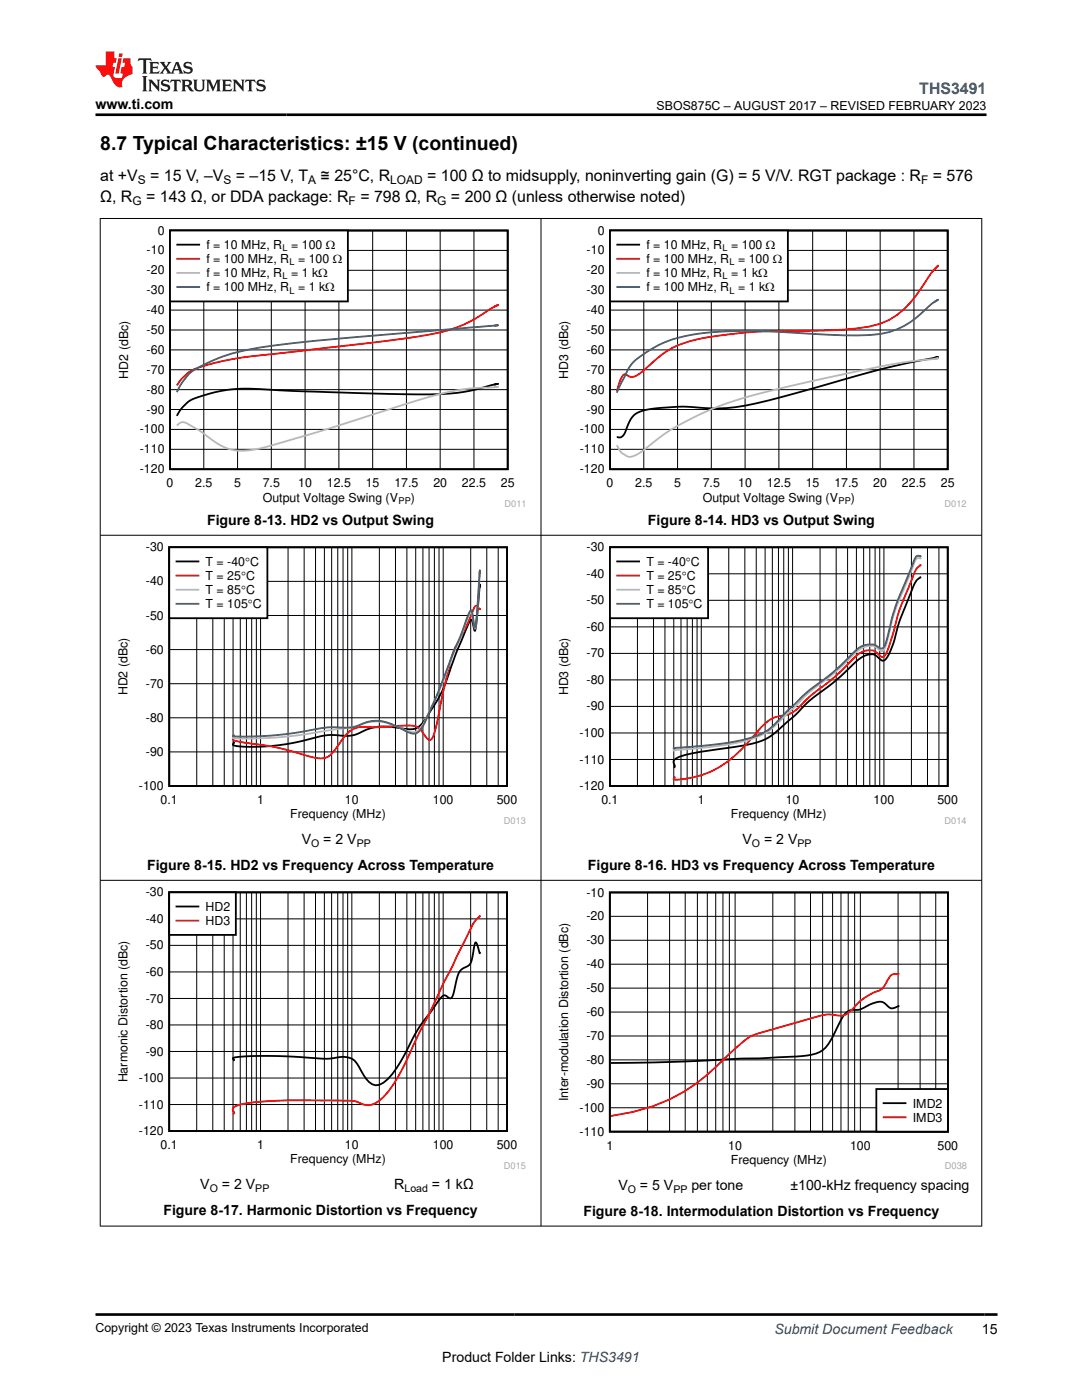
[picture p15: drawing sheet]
<svg xmlns="http://www.w3.org/2000/svg" width="216mm" height="279mm" viewBox="0 0 216 279" stroke-linecap="round" stroke-linejoin="round" font-family="sans-serif">
<defs><g id="words">
<text font-size="3.9" x="20" y="29.9">8.7 Typical Characteristics: ±15 V (continued)</text>
<text font-size="3.2" fill="#00f" x="183.4" y="18.7">THS3491</text>
<g font-size="3.2">
<text x="20" y="36.1">at +V</text>
<text x="20" y="40.3">Ω, R</text>
<text x="29.2" y="40.3">= 143 Ω, or DDA package: R</text>
<text x="30" y="36.1">= 15 V, –V</text>
<text x="47.1" y="36.1">= –15 V, T</text>
<text x="64" y="36.1">≅ 25°C, R</text>
<text x="71.9" y="40.3">= 798 Ω, R</text>
<text x="85.2" y="36.1">= 100 Ω to midsupply, noninverting gain (G) = 5 V/V. RGT package : R</text>
<text x="90" y="40.3">= 200 Ω (unless otherwise noted)</text>
<text x="186.1" y="36.1">= 576</text>
</g>
<g font-size="2.8">
<text x="19" y="21.8">www.ti.com</text>
<text x="41.3" y="104.8">Figure 8-13. HD2 vs Output Swing</text>
<text x="129.3" y="104.8">Figure 8-14. HD3 vs Output Swing</text>
<text x="29.3" y="173.7">Figure 8-15. HD2 vs Frequency Across Temperature</text>
<text x="60.2" y="168.5">V</text>
<text x="64.5" y="168.5">= 2 V</text>
<text x="117.3" y="173.7">Figure 8-16. HD3 vs Frequency Across Temperature</text>
<text x="148.1" y="168.5">V</text>
<text x="152.5" y="168.5">= 2 V</text>
<text x="40" y="237.3">V</text>
<text x="44.3" y="237.3">= 2 V</text>
<text x="78.7" y="237.3">R</text>
<text x="86.2" y="237.3">= 1 kΩ</text>
<text x="123.4" y="237.5">V</text>
<text x="127.7" y="237.5">= 5 V</text>
<text x="138" y="237.5">per tone</text>
<text x="157.7" y="237.5">±100-kHz frequency spacing</text>
<text x="32.6" y="242.6">Figure 8-17. Harmonic Distortion vs Frequency</text>
<text x="116.4" y="242.7">Figure 8-18. Intermodulation Distortion vs Frequency</text>
<text x="195.9" y="266.1">15</text>
<text x="88.3" y="271.7">Product Folder Links: THS3491</text>
</g>
<text font-size="2.8" fill="#00f" x="154.5" y="266.2">Submit Document Feedback</text>
<g font-size="2.5">
<text x="131" y="21.9">SBOS875C – AUGUST 2017 – REVISED FEBRUARY 2023</text>
<text x="31.5" y="46.8">0</text>
<text x="119.3" y="46.8">0</text>
<text x="29.3" y="50.8">-10</text>
<text x="41.2" y="49.7">f = 10 MHz, R</text>
<text x="41.2" y="52.5">f = 100 MHz, R</text>
<text x="58.1" y="49.7">= 100 :</text>
<text x="59.5" y="52.5">= 100 :</text>
<text x="117.1" y="50.8">-10</text>
<text x="129" y="49.7">f = 10 MHz, R</text>
<text x="129" y="52.5">f = 100 MHz, R</text>
<text x="145.9" y="49.7">= 100 :</text>
<text x="147.3" y="52.5">= 100 :</text>
<text x="29.3" y="58.7">-30</text>
<text x="29.3" y="54.8">-20</text>
<text x="41.2" y="55.3">f = 10 MHz, R</text>
<text x="41.2" y="58.2">f = 100 MHz, R</text>
<text x="58.1" y="55.3">= 1 k:</text>
<text x="59.5" y="58.2">= 1 k:</text>
<text x="117.1" y="58.7">-30</text>
<text x="117.1" y="54.8">-20</text>
<text x="129" y="55.3">f = 10 MHz, R</text>
<text x="129" y="58.2">f = 100 MHz, R</text>
<text x="145.9" y="55.3">= 1 k:</text>
<text x="147.3" y="58.2">= 1 k:</text>
<text x="29.3" y="62.7">-40</text>
<text x="117.1" y="62.7">-40</text>
<text x="29.3" y="70.6">-60</text>
<text x="29.3" y="66.7">-50</text>
<text x="117.1" y="70.6">-60</text>
<text x="117.1" y="66.7">-50</text>
<text x="25.6" y="75.6" transform="rotate(-90 25.6 75.6)">HD2 (dBc)</text>
<text x="29.3" y="74.6">-70</text>
<text x="113.4" y="75.6" transform="rotate(-90 113.4 75.6)">HD3 (dBc)</text>
<text x="117.1" y="74.6">-70</text>
<text x="29.3" y="82.5">-90</text>
<text x="29.3" y="78.6">-80</text>
<text x="117.1" y="82.5">-90</text>
<text x="117.1" y="78.6">-80</text>
<text x="27.9" y="86.5">-100</text>
<text x="115.7" y="86.5">-100</text>
<text x="27.9" y="94.5">-120</text>
<text x="27.9" y="90.5">-110</text>
<text x="115.7" y="94.5">-120</text>
<text x="115.7" y="90.5">-110</text>
<text x="33.2" y="97.3">0</text>
<text x="39" y="97.3">2.5</text>
<text x="46.7" y="97.3">5</text>
<text x="52.4" y="97.3">7.5</text>
<text x="52.4" y="100.1">Output Voltage Swing (V</text>
<text x="59.5" y="97.3">10</text>
<text x="65.2" y="97.3">12.5</text>
<text x="73" y="97.3">15</text>
<text x="78.7" y="97.3">17.5</text>
<text x="82" y="100.1">)</text>
<text x="86.5" y="97.3">20</text>
<text x="92.2" y="97.3">22.5</text>
<text x="99.9" y="97.3">25</text>
<text x="121" y="97.3">0</text>
<text x="126.7" y="97.3">2.5</text>
<text x="134.5" y="97.3">5</text>
<text x="140.2" y="97.3">7.5</text>
<text x="140.2" y="100.1">Output Voltage Swing (V</text>
<text x="147.3" y="97.3">10</text>
<text x="153" y="97.3">12.5</text>
<text x="160.8" y="97.3">15</text>
<text x="166.5" y="97.3">17.5</text>
<text x="169.8" y="100.1">)</text>
<text x="174.3" y="97.3">20</text>
<text x="180" y="97.3">22.5</text>
<text x="187.7" y="97.3">25</text>
<text x="29.1" y="110">-30</text>
<text x="41" y="112.9">T = -40q</text>
<text x="49.9" y="112.9">C</text>
<text x="117" y="110">-30</text>
<text x="129" y="112.9">T = -40q</text>
<text x="137.9" y="112.9">C</text>
<text x="29.1" y="116.8">-40</text>
<text x="41" y="115.7">T = 25</text>
<text x="41" y="118.6">T = 85</text>
<text x="48.1" y="115.7">qC</text>
<text x="48.1" y="118.6">qC</text>
<text x="117" y="115.3">-40</text>
<text x="129" y="115.7">T = 25</text>
<text x="129" y="118.6">T = 85</text>
<text x="136" y="115.7">qC</text>
<text x="136" y="118.6">qC</text>
<text x="29.1" y="123.6">-50</text>
<text x="41" y="121.4">T = 105</text>
<text x="49.5" y="121.4">q</text>
<text x="50.5" y="121.4">C</text>
<text x="117" y="125.9">-60</text>
<text x="117" y="120.6">-50</text>
<text x="129" y="121.4">T = 105</text>
<text x="137.4" y="121.4">q</text>
<text x="138.4" y="121.4">C</text>
<text x="29.1" y="130.4">-60</text>
<text x="117" y="131.2">-70</text>
<text x="29.1" y="137.3">-70</text>
<text x="117" y="136.5">-80</text>
<text x="25.4" y="138.8" transform="rotate(-90 25.4 138.8)">HD2 (dBc)</text>
<text x="113.4" y="138.8" transform="rotate(-90 113.4 138.8)">HD3 (dBc)</text>
<text x="117" y="141.8">-90</text>
<text x="29.1" y="144.1">-80</text>
<text x="115.7" y="147.1">-100</text>
<text x="29.1" y="150.9">-90</text>
<text x="115.7" y="152.4">-110</text>
<text x="27.7" y="157.7">-100</text>
<text x="32.1" y="160.5">0.1</text>
<text x="51.3" y="160.5">1</text>
<text x="68.8" y="160.5">10</text>
<text x="86.4" y="160.5">100</text>
<text x="99.1" y="160.5">500</text>
<text x="115.7" y="157.7">-120</text>
<text x="120" y="160.5">0.1</text>
<text x="139.3" y="160.5">1</text>
<text x="156.8" y="160.5">10</text>
<text x="174.3" y="160.5">100</text>
<text x="187.1" y="160.5">500</text>
<text x="57.9" y="163.3">Frequency (MHz)</text>
<text x="145.9" y="163.3">Frequency (MHz)</text>
<text x="29.1" y="178.9">-30</text>
<text x="117" y="178.9">-10</text>
<text x="29.1" y="184.2">-40</text>
<text x="41" y="181.8">HD2</text>
<text x="41" y="184.6">HD3</text>
<text x="117" y="183.7">-20</text>
<text x="29.1" y="189.5">-50</text>
<text x="117" y="188.5">-30</text>
<text x="29.1" y="194.8">-60</text>
<text x="117" y="193.2">-40</text>
<text x="29.1" y="200.1">-70</text>
<text x="117" y="202.8">-60</text>
<text x="117" y="198">-50</text>
<text x="29.1" y="205.4">-80</text>
<text x="117" y="207.6">-70</text>
<text x="27.7" y="216">-100</text>
<text x="29.1" y="210.7">-90</text>
<text x="117" y="212.3">-80</text>
<text x="25.4" y="216" transform="rotate(-90 25.4 216)">Harmonic Distortion (dBc)</text>
<text x="27.7" y="221.2">-110</text>
<text x="113.4" y="219.8" transform="rotate(-90 113.4 219.8)">Inter-modulation Distortion (dBc)</text>
<text x="115.6" y="221.9">-100</text>
<text x="117" y="217.1">-90</text>
<text x="182.1" y="221">IMD2</text>
<text x="27.7" y="226.5">-120</text>
<text x="115.6" y="226.7">-110</text>
<text x="182.1" y="223.9">IMD3</text>
<text x="32" y="229.4">0.1</text>
<text x="51.3" y="229.4">1</text>
<text x="57.9" y="232.2">Frequency (MHz)</text>
<text x="68.8" y="229.4">10</text>
<text x="86.4" y="229.4">100</text>
<text x="99.1" y="229.4">500</text>
<text x="121" y="229.5">1</text>
<text x="145.3" y="229.5">10</text>
<text x="145.8" y="232.3">Frequency (MHz)</text>
<text x="169.6" y="229.5">100</text>
<text x="187.1" y="229.5">500</text>
<text x="19" y="265.9">Copyright © 2023 Texas Instruments Incorporated</text>
</g>
<g font-size="2.4">
<text x="26.4" y="40.9">G</text>
<text x="27.5" y="36.7">S</text>
<text x="44.6" y="36.7">S</text>
<text x="61.5" y="36.7">A</text>
<text x="69.6" y="40.9">F</text>
<text x="77.9" y="36.7">LOAD</text>
<text x="87.3" y="40.9">G</text>
<text x="183.8" y="36.7">F</text>
</g>
<g font-size="2.1">
<text x="62.1" y="169">O</text>
<text x="71.2" y="169">PP</text>
<text x="150" y="169">O</text>
<text x="159.1" y="169">PP</text>
<text x="41.8" y="237.9">O</text>
<text x="50.9" y="237.9">PP</text>
<text x="80.7" y="237.9">Load</text>
<text x="125.3" y="238">O</text>
<text x="134.4" y="238">PP</text>
</g>
<text font-size="1.9" fill="#a8a8a8" x="188.5" y="233.4">D038</text>
<g font-size="1.8">
<text x="56.4" y="50.1">L</text>
<text x="57.8" y="52.9">L</text>
<text x="144.2" y="50.1">L</text>
<text x="145.6" y="52.9">L</text>
<text x="56.4" y="55.8">L</text>
<text x="57.8" y="58.6">L</text>
<text x="144.2" y="55.8">L</text>
<text x="145.6" y="58.6">L</text>
<text x="79.5" y="100.5">PP</text>
<text x="167.3" y="100.5">PP</text>
</g>
<g font-size="1.8" fill="#a8a8a8">
<text x="100.7" y="101.2">D011</text>
<text x="188.5" y="101.2">D012</text>
<text x="100.6" y="164.4">D013</text>
<text x="188.5" y="164.4">D014</text>
<text x="100.5" y="233.3">D015</text>
</g>
</g></defs>
<path d="M33.9 46h67.4v47.6h-67.4zM98.6 76.7l.8-.1-1.4 .3a39.4 39.4 0 0 1-14.7 1.8 812.9 812.9 0 0 1-33.8-1.1 27.5 27.5 0 0 0-11.7 2.4 8.2 8.2 0 0 0-2.5 3" fill="none" stroke="#000" stroke-width=".36"/>
<g fill="none" stroke="#000" stroke-width=".2">
<path d="M33.9 57.9h67.4M33.9 53.9h67.4M33.9 50h67.4M40.7 46v47.7M47.4 46v47.7M54.1 46v47.7M60.9 46v47.7M67.6 46v47.7M74.4 46v47.7M81.1 46v47.7M87.8 46v47.7M94.6 46v47.7"/>
<path d="M33.9 77.8h67.4M33.9 73.8h67.4M33.9 69.8h67.4M33.9 65.9h67.4M33.9 61.9h67.4M33.9 89.7h67.4M33.9 85.7h67.4M33.9 81.7h67.4"/>
</g>
<path d="M98.6 61.2l.8-.4-.8 .4a31.5 31.5 0 0 1-12.9 5.6 478.9 478.9 0 0 1-24.8 3.1l-5.2 .6a66.3 66.3 0 0 0-16.4 3 8.7 8.7 0 0 0-4 3.4" fill="none" stroke="#f00" stroke-width=".36"/>
<path d="M98.6 77.3l.8-.1-1.4 .1a41.9 41.9 0 0 0-14.7 2.6l-22.4 7.1a83.4 83.4 0 0 1-11.4 2.9 9.5 9.5 0 0 1-7.6-2.4l-2-1.5-2.1-1.2a1.61 1.61 0 0 0-2.5 .1" fill="none" stroke="#b8b8b8" stroke-width=".36"/>
<path d="M98.6 65l.8-.1-8.2 .7a712.7 712.7 0 0 0-39.4 3.8 31.9 31.9 0 0 0-14 5.2 12.9 12.9 0 0 0-2.5 3.7" fill="none" stroke="#295c75" stroke-width=".36"/>
<path d="M33.9 46h35.5v14.2h-35.5z" fill-rule="evenodd" fill="#fff"/>
<path d="M33.9 46h35.5v14.2h-35.5zM35.4 48.8h4.3" fill="none" stroke="#000" stroke-width=".36"/>
<path d="M35.4 51.6h4.3" fill="none" stroke="#f00" stroke-width=".36"/>
<path d="M35.4 54.5h4.3" fill="none" stroke="#b8b8b8" stroke-width=".36"/>
<path d="M35.4 57.3h4.3" fill="none" stroke="#295c75" stroke-width=".36"/>
<path d="M111 45h81.9v56.2h-81.9z" fill-rule="evenodd" fill="#fff"/>
<path d="M121.7 46h67.4v47.6h-67.4zM186.4 71.4l.8-.2a194.2 194.2 0 0 0-24.9 6.3l-6 1.6a47.9 47.9 0 0 1-14.2 2.4 46.8 46.8 0 0 0-9.9-.1 10.9 10.9 0 0 0-5.6 1.3 10.8 10.8 0 0 0-2 3.9 1.13 1.13 0 0 1-1.5 .6" fill="none" stroke="#000" stroke-width=".36"/>
<g fill="none" stroke="#000" stroke-width=".2">
<path d="M121.7 57.9h67.4M121.7 53.9h67.4M121.7 50h67.4M128.5 46v47.7M135.2 46v47.7M141.9 46v47.7M148.7 46v47.7M155.4 46v47.7M162.2 46v47.7M168.9 46v47.7M175.6 46v47.7M182.4 46v47.7"/>
<path d="M121.7 77.8h67.4M121.7 73.8h67.4M121.7 69.8h67.4M121.7 65.9h67.4M121.7 61.9h67.4M121.7 89.7h67.4M121.7 85.7h67.4M121.7 81.7h67.4"/>
</g>
<path d="M186.4 53.8l.8-.8-1.4 1.5-1.3 2a20.3 20.3 0 0 1-7.1 7.4 23.1 23.1 0 0 1-9.1 1.9l-9 .2a84.8 84.8 0 0 0-22 2.2 18.1 18.1 0 0 0-8.3 5.3l-.7 .5a3.6 3.6 0 0 1-2.4 1.2l-.9-.4a.61 .61 0 0 0-1 .5l-.9 2.7" fill="none" stroke="#f00" stroke-width=".36"/>
<path d="M186.4 71.6l.8-.1a125.8 125.8 0 0 0-18.9 3.2 188.6 188.6 0 0 0-24.8 6.4 49 49 0 0 0-15.2 8.8l-.6 .5a2.61 2.61 0 0 1-4.3-.9l-.3-.6" fill="none" stroke="#b8b8b8" stroke-width=".36"/>
<path d="M186.4 60.3l.8-.5-1.4 .9a20.3 20.3 0 0 1-8.4 5.6 32.6 32.6 0 0 1-9.1 .6l-2.9-.1a178.1 178.1 0 0 0-20.4-.7 33.2 33.2 0 0 0-13.7 2.8 16.3 16.3 0 0 0-5.7 4.4l-2.5 5.1" fill="none" stroke="#295c75" stroke-width=".36"/>
<path d="M121.7 46h35.5v14.2h-35.5z" fill-rule="evenodd" fill="#fff"/>
<path d="M121.7 46h35.5v14.2h-35.5zM123.2 48.8h4.3" fill="none" stroke="#000" stroke-width=".36"/>
<path d="M123.2 51.6h4.3" fill="none" stroke="#f00" stroke-width=".36"/>
<path d="M123.2 54.5h4.3" fill="none" stroke="#b8b8b8" stroke-width=".36"/>
<path d="M123.2 57.3h4.3" fill="none" stroke="#295c75" stroke-width=".36"/>
<path d="M23.1 108.2h81.8v56.2h-81.8z" fill-rule="evenodd" fill="#fff"/>
<path d="M33.8 109.2h67.4v47.7h-67.4zM95.7 117.3v-.7l-.6 7.1-.3 2.2-.7-2.2a12.6 12.6 0 0 0-2 4.1l-1.6 4a34.5 34.5 0 0 1-4.1 9.3l-.5 .8a8.7 8.7 0 0 1-3 3.5l-1.6 .1a16.4 16.4 0 0 0-7.7-.1 11 11 0 0 1-4.5 1.5l-.5-.1a12.7 12.7 0 0 0-6.4 .6 41.3 41.3 0 0 1-15.3 1.4l-.4-.1-.1-.1 .3-.4-.2-.1" fill="none" stroke="#000" stroke-width=".36"/>
<g fill="none" stroke="#000" stroke-width=".2">
<path d="M33.8 116h67.4M39.3 109.2v47.7M42.5 109.2v47.7M44.7 109.2v47.7M46.5 109.2v47.7M47.9 109.2v47.7M49.2 109.2v47.7M50.2 109.2v47.7M51.2 109.2v47.7M52 109.2v47.7M57.5 109.2v47.7M60.7 109.2v47.7"/>
<path d="M63 109.2v47.7M64.7 109.2v47.7M66.2 109.2v47.7M67.4 109.2v47.7M68.5 109.2v47.7M69.4 109.2v47.7M70.2 109.2v47.7M75.7 109.2v47.7M78.9 109.2v47.7M81.2 109.2v47.7M82.9 109.2v47.7M84.4 109.2v47.7"/>
<path d="M85.6 109.2v47.7M86.7 109.2v47.7M87.6 109.2v47.7M88.4 109.2v47.7M93.9 109.2v47.7M97.1 109.2v47.7M99.4 109.2v47.7M33.8 136.4h67.4M33.8 129.6h67.4M33.8 122.8h67.4M33.8 150.1h67.4M33.8 143.3h67.4"/>
</g>
<path d="M95.7 121.5l-.1-.1a.52 .52 0 0 0-.6-.5 .52 .52 0 0 0-.5 .6l-1.6 3.8a31.6 31.6 0 0 0-3 6.7l-1.9 8a31.1 31.1 0 0 1-1.8 7.5l-.3 .2a1.38 1.38 0 0 1-1.1-.9l-.4-.5a2.81 2.81 0 0 0-3.1-1.5l-6.4 .3a8.2 8.2 0 0 0-4.7 .5 12.7 12.7 0 0 0-3.2 3.8 3.4 3.4 0 0 1-3.9 1.9 82.7 82.7 0 0 0-12.8-2.9l-3.4-.6-.4-.1-.1-.2 .3-.4-.2-.1" fill="none" stroke="#f00" stroke-width=".36"/>
<path d="M95.7 115.1v-.7l-.6 8.5-.3 2.6-.4-2.1a1.2 1.2 0 0 0-.5-1.2l-.3 .6-4.1 10.1a82 82 0 0 1-5.4 12.2 1.95 1.95 0 0 1-2.8 .8 16.3 16.3 0 0 0-6.4-1.9 12.7 12.7 0 0 0-4.1 1l-3.3 .5a105.8 105.8 0 0 1-20.6 1.8h-.4l.2-.2h-.2" fill="none" stroke="#b8b8b8" stroke-width=".36"/>
<path d="M95.7 114.6v-.8l-.6 8.8-.3 2.7-.4-2.2a1.43 1.43 0 0 0-.5-1.3l-.5 1.1-1.5 4.1-5.7 14a23.4 23.4 0 0 1-2.5 4.8 1.71 1.71 0 0 1-2.4 .3 14.3 14.3 0 0 0-6.4-2.3 12.8 12.8 0 0 0-4.1 1.3l-2.8 .1a19.6 19.6 0 0 0-6.9 .7 60.8 60.8 0 0 1-14.7 1l.3-.1-.2-.1" fill="none" stroke="#295c75" stroke-width=".36"/>
<path d="M33.8 109.2h19.6v14.2h-19.6z" fill-rule="evenodd" fill="#fff"/>
<path d="M33.8 109.2h19.6v14.2h-19.6zM35.2 112h4.4" fill="none" stroke="#000" stroke-width=".36"/>
<path d="M35.2 114.9h4.4" fill="none" stroke="#f00" stroke-width=".36"/>
<path d="M35.2 117.7h4.4" fill="none" stroke="#b8b8b8" stroke-width=".36"/>
<path d="M35.2 120.5h4.4" fill="none" stroke="#295c75" stroke-width=".36"/>
<path d="M111 108.2h81.9v56.2h-81.9z" fill-rule="evenodd" fill="#fff"/>
<path d="M121.7 109.2h67.4v47.7h-67.4zM183.6 115.3l.1-.1a3.5 3.5 0 0 0-1.7 2.4l-.1 .4a56.7 56.7 0 0 0-3.8 10.7l-.1 .4a4.2 4.2 0 0 1-1.8 2.8l-.4-.2a2.53 2.53 0 0 0-2.2-1.1 6.1 6.1 0 0 0-3.7 2.3 57.9 57.9 0 0 1-8.4 6.9 77.6 77.6 0 0 1-8.2 7.4 22.4 22.4 0 0 1-8.2 2.1l-3.4 .5a24.5 24.5 0 0 0-6.9 1.6l-.4 .4v.3a.76 .76 0 0 1 0 1.1" fill="none" stroke="#000" stroke-width=".36"/>
<g fill="none" stroke="#000" stroke-width=".2">
<path d="M121.7 119.8h67.4M121.7 114.5h67.4M127.2 109.2v47.7M130.4 109.2v47.7M132.7 109.2v47.7M134.4 109.2v47.7M135.9 109.2v47.7M137.1 109.2v47.7M138.2 109.2v47.7M139.1 109.2v47.7M139.9 109.2v47.7M145.4 109.2v47.7"/>
<path d="M148.6 109.2v47.7M150.9 109.2v47.7M152.7 109.2v47.7M154.1 109.2v47.7M155.3 109.2v47.7M156.4 109.2v47.7M157.3 109.2v47.7M158.2 109.2v47.7M163.6 109.2v47.7M166.9 109.2v47.7M169.1 109.2v47.7M170.9 109.2v47.7"/>
<path d="M172.3 109.2v47.7M173.6 109.2v47.7M174.6 109.2v47.7M175.5 109.2v47.7M176.4 109.2v47.7M181.9 109.2v47.7M185.1 109.2v47.7M187.4 109.2v47.7M121.7 135.7h67.4M121.7 130.4h67.4M121.7 125.1h67.4M121.7 151.6h67.4"/>
<path d="M121.7 146.3h67.4M121.7 141h67.4"/>
</g>
<path d="M183.6 112.8h.1a3.6 3.6 0 0 0-1.6 2.4l-.1 .3a54.3 54.3 0 0 0-4 11.6l-.2 .6a9.3 9.3 0 0 1-1.4 3.3 1.12 1.12 0 0 1-1.3-.6 2.7 2.7 0 0 0-3.1-.3 19.3 19.3 0 0 0-4.1 3.8l-2.6 2.2a37.4 37.4 0 0 0-6.6 5.7 7.2 7.2 0 0 1-3.7 1.2 7.9 7.9 0 0 0-3.9 3.1l-1 1.1a23 23 0 0 1-10.2 7.5 16.4 16.4 0 0 1-5.5 .9l.3-.5h-.3" fill="none" stroke="#f00" stroke-width=".36"/>
<path d="M183.6 111.4h.1a.89 .89 0 0 0-1.2 .8l-1.7 4.3a45.7 45.7 0 0 0-3.9 11.7l-.1 .6a1.04 1.04 0 0 1-1 1.1 2.93 2.93 0 0 0-2-1 4.5 4.5 0 0 0-3.4 1.7 57.3 57.3 0 0 1-8.9 7.5l-4.5 4.4a15.6 15.6 0 0 1-6.9 4.9 75.3 75.3 0 0 1-15.7 2.3l.3 .1h-.3" fill="none" stroke="#b8b8b8" stroke-width=".36"/>
<path d="M183.6 111h.1a.85 .85 0 0 0-1.2 .7l-1.5 3.6a50.1 50.1 0 0 0-4.1 12.4l-.1 .6a1.21 1.21 0 0 1-1 1.1 3.1 3.1 0 0 0-2.2-.8 4.5 4.5 0 0 0-3.7 2.1 55.1 55.1 0 0 1-8.9 7.5l-4 3.7a24.6 24.6 0 0 1-4.3 4.2 25.4 25.4 0 0 1-9.3 2.4l-9 .9" fill="none" stroke="#295c75" stroke-width=".36"/>
<path d="M121.7 109.2h19.6v14.2h-19.6z" fill-rule="evenodd" fill="#fff"/>
<path d="M121.7 109.2h19.6v14.2h-19.6zM123.2 112h4.3" fill="none" stroke="#000" stroke-width=".36"/>
<path d="M123.2 114.9h4.3" fill="none" stroke="#f00" stroke-width=".36"/>
<path d="M123.2 117.7h4.3" fill="none" stroke="#b8b8b8" stroke-width=".36"/>
<path d="M123.2 120.5h4.3" fill="none" stroke="#295c75" stroke-width=".36"/>
<path d="M23.1 177.1h81.8v56.2h-81.8z" fill-rule="evenodd" fill="#fff"/>
<path d="M33.8 178.1h67.4v47.6h-67.4zM95.7 190.1v.2l-.1-.6a2.22 2.22 0 0 0-.7-1.6l-.4 1.3a5.8 5.8 0 0 1-.9 3.2l-.3 .2a2.95 2.95 0 0 0-2.2 2.6 11.1 11.1 0 0 1-1.1 3.8l-.5-.1a.95 .95 0 0 0-.9-.5 .95 .95 0 0 0-.8 .7l-.9 1.3a49.5 49.5 0 0 0-6.3 10 17.5 17.5 0 0 1-4.1 5.5 2.24 2.24 0 0 1-3.5-.8l-.9-1.6a4.5 4.5 0 0 0-2.5-2.6 12 12 0 0 0-4.2 .2l-3.2-.2a88.7 88.7 0 0 0-15.3-.1l-.4 .1-.1 .2 .3 .3h-.2" fill="none" stroke="#000" stroke-width=".36"/>
<g fill="none" stroke="#000" stroke-width=".2">
<path d="M39.3 178.1v47.6M42.5 178.1v47.6M44.7 178.1v47.6M46.5 178.1v47.6M47.9 178.1v47.6M49.2 178.1v47.6M50.2 178.1v47.6M51.1 178.1v47.6M52 178.1v47.6M57.5 178.1v47.6M60.7 178.1v47.6M63 178.1v47.6"/>
<path d="M64.7 178.1v47.6M66.2 178.1v47.6M67.4 178.1v47.6M68.4 178.1v47.6M69.4 178.1v47.6M70.2 178.1v47.6M75.7 178.1v47.6M78.9 178.1v47.6M81.2 178.1v47.6M82.9 178.1v47.6M84.4 178.1v47.6M85.6 178.1v47.6"/>
<path d="M86.7 178.1v47.6M87.6 178.1v47.6M88.4 178.1v47.6M93.9 178.1v47.6M97.1 178.1v47.6M99.4 178.1v47.6M33.8 199.3h67.4M33.8 194h67.4M33.8 188.7h67.4M33.8 183.4h67.4M33.8 215.1h67.4M33.8 209.8h67.4"/>
<path d="M33.8 204.6h67.4M33.8 220.4h67.4"/>
</g>
<path d="M95.7 182.9l-.4 .3a8.2 8.2 0 0 0-2 3.3l-9.9 20.3a79.5 79.5 0 0 1-5.1 10 9.2 9.2 0 0 1-4.1 3.6 4 4 0 0 1-3-.5l-1-.2-2.7-.1a211 211 0 0 0-17.2 .4 6.5 6.5 0 0 0-3.8 1.1l-.1 .3 .3 .8-.2 .2" fill="none" stroke="#f00" stroke-width=".36"/>
<path d="M33.8 178.1h13.3v8.5h-13.3z" fill-rule="evenodd" fill="#fff"/>
<path d="M33.8 178.1h13.3v8.5h-13.3zM35.2 180.9h4.4" fill="none" stroke="#000" stroke-width=".36"/>
<path d="M35.2 183.7h4.4" fill="none" stroke="#f00" stroke-width=".36"/>
<path d="M111 177.1h81.9v56.3h-81.9z" fill-rule="evenodd" fill="#fff"/>
<path d="M121.7 178.1h67.4v47.7h-67.4zM179.2 200.8a1.67 1.67 0 0 1-2.4-.4 2.26 2.26 0 0 0-2.7-.1h-.2a6.9 6.9 0 0 1-4.3 1.4 4.2 4.2 0 0 0-2.2 2.6l-1.2 2.5a5.7 5.7 0 0 1-5.2 3.9l-8.7 .5-8.1 .3a379.3 379.3 0 0 1-22.3 .6" fill="none" stroke="#000" stroke-width=".36"/>
<g fill="none" stroke="#000" stroke-width=".2">
<path d="M129.2 178.1v47.8M133.6 178.1v47.8M136.7 178.1v47.8M139.2 178.1v47.8M141.1 178.1v47.8M142.8 178.1v47.8M144.3 178.1v47.8M145.5 178.1v47.8M146.7 178.1v47.8M154.2 178.1v47.8M158.6 178.1v47.8M161.7 178.1v47.8"/>
<path d="M164.1 178.1v47.8M166.1 178.1v47.8M167.8 178.1v47.8M169.3 178.1v47.8M170.5 178.1v47.8M171.7 178.1v47.8M179.2 178.1v47.8M183.6 178.1v47.8M186.7 178.1v47.8M121.7 197.2h67.5M121.7 192.4h67.5M121.7 187.7h67.5"/>
<path d="M121.7 182.9h67.5M121.7 216.3h67.5M121.7 211.5h67.5M121.7 206.8h67.5M121.7 202h67.5M121.7 221.1h67.5"/>
</g>
<path d="M179.2 194.4l.1-.1a2.06 2.06 0 0 0-2.4 1.6 3.3 3.3 0 0 1-2.6 2.2 13.6 13.6 0 0 0-4.7 3.8 2.84 2.84 0 0 1-3 .7 8.1 8.1 0 0 0-4.7 .6l-8.7 2.5a10.8 10.8 0 0 0-6.5 3.6l-1.1 1a42.3 42.3 0 0 1-12 9.1l-3.3 1.4-4 1.1-4.4 .8" fill="none" stroke="#f00" stroke-width=".36"/>
<path d="M174.9 217.3h14.2v8.5h-14.2z" fill-rule="evenodd" fill="#fff"/>
<path d="M174.9 217.3h14.2v8.5h-14.2zM176.3 220.2h4.4" fill="none" stroke="#000" stroke-width=".36"/>
<path d="M176.3 223h4.4" fill="none" stroke="#f00" stroke-width=".36"/>
<path d="M19.9 43.6h176.1M20 43.5v201.3M107.9 43.5v201.3M195.9 43.5v201.3M19.9 106.8h176.1M19.9 175.7h176.1M19.9 244.7h176.1" fill="none" stroke="#000" stroke-width=".2"/>
<path d="M27.7 11.6l-.2 .6 .5-.2h.6v.1v2.2l-.2 .4h1l-.2-.4v-2.2v-.1h.5l.5 .2-.1-.6zM29.8 12.4l.2 .3v1.6l-.2 .4h1.9l.1-.6a1.08 1.08 0 0 1-1.3 .2v-.7h.6l.4 .2v-.7l-.4 .2h-.6v-.5l.2-.2a1 1 0 0 1 1 .3l-.1-.5zM31.8 12.4l1 1.1-1 1.2h.9l-.2-.2 .4-.8 .5 .8-.2 .2h1.6l-.2-.2 .1-.5h1l.1 .5-.1 .2h.9l-.2-.4-.8-1.9h-.5l-1 2.1-.8-1.1 .9-1h-.8l.2 .2-.5 .6-.3-.6 .1-.2zM35.2 12.8l.4 1h-.8zM36.8 12.5a.65 .65 0 0 0-.2 .7 .65 .65 0 0 0 .6 .5l.7 .1 .1 .3a.79 .79 0 0 1-.7 .4 .79 .79 0 0 1-.7-.5l.1 .7 .2-.1a.93 .93 0 0 0 1.1 0 .93 .93 0 0 0 .4-.9 1.46 1.46 0 0 0-1.2-.6l-.1-.3a1.09 1.09 0 0 1 1.2 .2l-.2-.6-.1 .1-.6-.2zM28.4 15.2l.2 .4v2.2l-.2 .4h1l-.2-.4v-2.2l.2-.4zM29.6 15.9l.2 .4v1.5l-.2 .4h.8l-.3-.4v-1.3l1.7 1.8v-2l.2-.4h-.8l.2 .2 .1 1.1-1.2-1.3zM32.3 16a.65 .65 0 0 0-.2 .8 .65 .65 0 0 0 .7 .4l.6 .2 .1 .2a.79 .79 0 0 1-.7 .4 .79 .79 0 0 1-.7-.5l.1 .7 .2-.1a.93 .93 0 0 0 1.1 .1 .93 .93 0 0 0 .4-1 1.46 1.46 0 0 0-1.2-.5l-.1-.4a1.09 1.09 0 0 1 1.2 .2l-.2-.6-.1 .1-.6-.1zM34.1 15.9l-.1 .6a.63 .63 0 0 1 .7-.3l.1 1.6-.3 .4h1l-.2-.4v-1.6a.66 .66 0 0 1 .8 .3l-.1-.6zM36.2 15.9l.2 .4v1.5l-.2 .4h.9l-.2-.2v-.7h.5l.1 .2a.79 .79 0 0 0 1.2 .6l-1-.9a.61 .61 0 0 0 .6-.6 .61 .61 0 0 0-.5-.7zM36.9 16.2h.2a.47 .47 0 0 1 .5 .1 .47 .47 0 0 1 .1 .5l-.2 .1-.6 .1zM38.5 15.9l.2 .2a2.27 2.27 0 0 0 .4 2 1.04 1.04 0 0 0 1.7-.7v-1.3l.2-.2h-.8l.2 .4v1.1a.6 .6 0 0 1-.6 .6 .6 .6 0 0 1-.6-.6v-1.1l.3-.4zM41.1 15.9l.2 .4v1.5l-.2 .4h.7l-.2-.4v-1.4l.9 1.9 .8-1.9v1.4l-.2 .4h1l-.3-.4v-1.5l.3-.4h-.8l-.7 1.5-.7-1.5zM44.3 15.9l.2 .4v1.5l-.2 .4h1.9l.1-.6a1.09 1.09 0 0 1-1.3 .2v-.7h.6l.4 .2v-.6l-.4 .2h-.6v-.6l.2-.1a1.01 1.01 0 0 1 1 .3l-.1-.6zM46.4 15.9l.3 .4v1.5l-.3 .4h.8l-.2-.4v-1.3l1.6 1.8v-2l.2-.4h-.7l.2 .2v1.1l-1.2-1.3zM49 15.9l-.1 .6a.63 .63 0 0 1 .8-.3v1.6l-.3 .4h1l-.2-.4v-1.6a.66 .66 0 0 1 .8 .3l-.1-.6zM51.4 16a.65 .65 0 0 0-.2 .8 .65 .65 0 0 0 .6 .4l.6 .2 .2 .2a.79 .79 0 0 1-.8 .4 .79 .79 0 0 1-.6-.5l.1 .7 .2-.1a.93 .93 0 0 0 1 .1 .93 .93 0 0 0 .5-1 1.46 1.46 0 0 0-1.3-.5l-.1-.4a1.09 1.09 0 0 1 1.3 .2l-.2-.6-.2 .1-.5-.1z" fill="#231f20"/>
<path d="M21.1 10.3v2.7h-2.1l.1 .4 .9 1a.95 .95 0 0 0 .9 .9 .59 .59 0 0 1 .6-.4 .59 .59 0 0 1 .5 .3l.4 .8a1.59 1.59 0 0 0 2.1 1.4 1.61 1.61 0 0 1 1-2.3l1-.3-.1-1.5a1.59 1.59 0 0 1-.4-1.7h-1.4l-.2 .9h.5l-.1 .9h-.5l-.2 .9v.3l.4 .1-.2 .9h-.6a.73 .73 0 0 1-1.1-.7l.3-1.5h-.5l.2-.9h.5l.2-.9h-.5v-1.3zM23.6 11.6l-.6 3.1h.7l.6-3.1zM23.8 10.7l-.1 .6h.7l.1-.6z" fill="#ed1c24"/>
<path d="M19 22.9h177.8M19 262.3h180" fill="none" stroke="#000" stroke-width=".53"/>
<use href="#words"/>
</svg>
